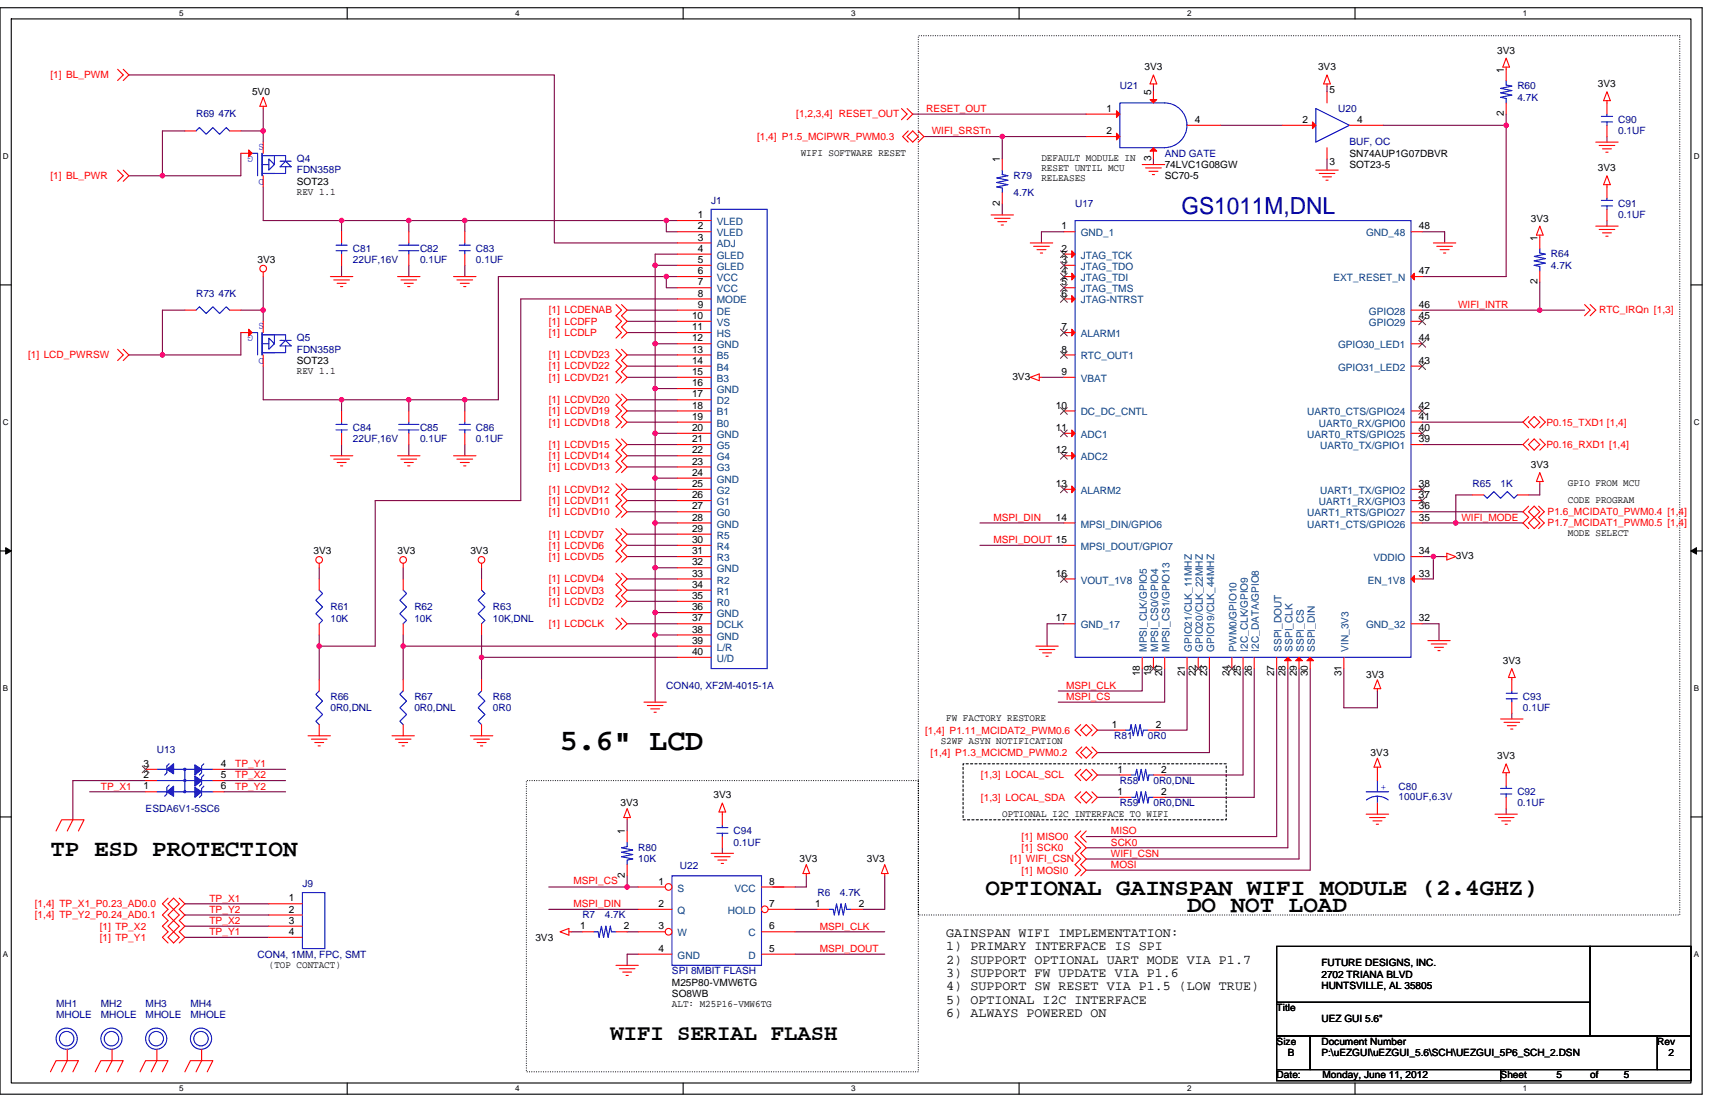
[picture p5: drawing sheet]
<svg xmlns="http://www.w3.org/2000/svg" width="432mm" height="279mm" viewBox="0 0 432 279" stroke-linecap="round" stroke-linejoin="round" font-family="sans-serif">
<defs><g id="words">
<text font-size="7.6" x="141" y="188.7">5.6&quot; LCD</text>
<text font-size="5.9" fill="#000080" x="297.5" y="53.8">GS1011M,DNL</text>
<g font-size="5.9">
<text x="12.7" y="215.5">TP ESD PROTECTION</text>
<text x="248.1" y="225.4">OPTIONAL GAINSPAN WIFI MODULE (2.4GHZ)</text>
<text x="298.9" y="229.6">DO NOT LOAD</text>
</g>
<text font-size="5.6" x="153.7" y="261.8">WIFI SERIAL FLASH</text>
<g font-size="3.4">
<text x="238.3" y="235.8">GAINSPAN WIFI IMPLEMENTATION:</text>
<text x="238.3" y="239.2">1) PRIMARY INTERFACE IS SPI</text>
<text x="238.3" y="242.5">2) SUPPORT OPTIONAL UART MODE VIA P1.7</text>
<text x="238.3" y="245.9">3) SUPPORT FW UPDATE VIA P1.6</text>
<text x="238.3" y="249.3">4) SUPPORT SW RESET VIA P1.5 (LOW TRUE)</text>
<text x="238.3" y="252.6">5) OPTIONAL I2C INTERFACE</text>
<text x="238.3" y="256">6) ALWAYS POWERED ON</text>
</g>
<g font-size="2.5">
<text x="288.2" y="17.7">3V3</text>
<text x="331.9" y="17.7">3V3</text>
<text x="377" y="13.5">3V3</text>
<text x="63.5" y="23.9">5V0</text>
<text x="289.8" y="23.9" transform="rotate(-90 289.8 23.9)">5</text>
<text x="334.7" y="23.4">5</text>
<text x="378.6" y="18.3" transform="rotate(-90 378.6 18.3)">1</text>
<text x="402.3" y="21.9">3V3</text>
<text x="278.6" y="28.1">1</text>
<text x="378.6" y="29.3" transform="rotate(-90 378.6 29.3)">2</text>
<text x="278.6" y="33.8">2</text>
<text x="300.8" y="30.9">4</text>
<text x="327.9" y="30.9">2</text>
<text x="341.7" y="30.9">4</text>
<text x="201.6" y="39.2">WIFI SOFTWARE RESET</text>
<text x="251.8" y="40.9" transform="rotate(-90 251.8 40.9)">1</text>
<text x="262.2" y="40.6">DEFAULT MODULE IN</text>
<text x="289.8" y="40.6" transform="rotate(-90 289.8 40.6)">3</text>
<text x="334.7" y="41.4">3</text>
<text x="339.7" y="39.4">SN74AUP1G07DBVR</text>
<text x="74.7" y="46.5">SOT23</text>
<text x="262.2" y="43.1">RESET UNTIL MCU</text>
<text x="262.2" y="45.6">RELEASES</text>
<text x="293.2" y="42.2">74LVC1G08GW</text>
<text x="293.2" y="45.1">SC70-5</text>
<text x="339.7" y="42.2">SOT23-5</text>
<text x="402.3" y="43.1">3V3</text>
<text x="74.7" y="49">REV 1.1</text>
<text x="251.8" y="51.9" transform="rotate(-90 251.8 51.9)">2</text>
<text x="175.7" y="54.9">1</text>
<text x="175.7" y="57.7">2</text>
<text x="267.3" y="57.7">1</text>
<text x="357.2" y="57.7">48</text>
<text x="385.4" y="55.8">3V3</text>
<text x="175.7" y="60.6">3</text>
<text x="175.7" y="63.4">4</text>
<text x="267.3" y="63.4">2</text>
<text x="387.1" y="60.6" transform="rotate(-90 387.1 60.6)">1</text>
<text x="64.9" y="66.2">3V3</text>
<text x="175.7" y="66.2">5</text>
<text x="175.7" y="69">6</text>
<text x="175.7" y="71.8">7</text>
<text x="267.3" y="66.2">3</text>
<text x="267.3" y="69">4</text>
<text x="267.3" y="71.8">5</text>
<text x="357.2" y="69">47</text>
<text x="387.1" y="71.6" transform="rotate(-90 387.1 71.6)">2</text>
<text x="175.7" y="74.7">8</text>
<text x="175.7" y="77.5">9</text>
<text x="267.3" y="74.7">6</text>
<text x="357.2" y="77.5">46</text>
<text x="174.2" y="80.3">10</text>
<text x="174.2" y="83.1">11</text>
<text x="267.3" y="83.1">7</text>
<text x="357.2" y="80.3">45</text>
<text x="174.2" y="85.9">12</text>
<text x="174.2" y="88.8">13</text>
<text x="267.3" y="88.8">8</text>
<text x="357.2" y="85.9">44</text>
<text x="74.7" y="94.1">REV 1.1</text>
<text x="74.7" y="91.6">SOT23</text>
<text x="174.2" y="91.6">14</text>
<text x="174.2" y="94.4">15</text>
<text x="254.9" y="95.5">3V3</text>
<text x="267.3" y="94.4">9</text>
<text x="357.2" y="91.6">43</text>
<text x="174.2" y="97.2">16</text>
<text x="174.2" y="100">17</text>
<text x="174.2" y="102.8">18</text>
<text x="174.2" y="105.7">19</text>
<text x="265.9" y="102.8">10</text>
<text x="357.2" y="105.7">41</text>
<text x="357.2" y="102.8">42</text>
<text x="174.2" y="108.5">20</text>
<text x="174.2" y="111.3">21</text>
<text x="265.9" y="108.5">11</text>
<text x="357.2" y="111.3">39</text>
<text x="357.2" y="108.5">40</text>
<text x="174.2" y="114.1">22</text>
<text x="174.2" y="116.9">23</text>
<text x="174.2" y="119.8">24</text>
<text x="265.9" y="114.1">12</text>
<text x="385.4" y="117.8">3V3</text>
<text x="174.2" y="122.6">25</text>
<text x="174.2" y="125.4">26</text>
<text x="265.9" y="122.6">13</text>
<text x="357.2" y="122.6">38</text>
<text x="357.2" y="125.4">37</text>
<text x="394.7" y="122.3">GPIO FROM MCU</text>
<text x="174.2" y="128.2">27</text>
<text x="174.2" y="131">28</text>
<text x="265.9" y="131">14</text>
<text x="357.2" y="131">35</text>
<text x="357.2" y="128.2">36</text>
<text x="394.7" y="126.6">CODE PROGRAM</text>
<text x="174.2" y="133.9">29</text>
<text x="174.2" y="136.7">30</text>
<text x="394.7" y="135">MODE SELECT</text>
<text x="79" y="139.5">3V3</text>
<text x="100.1" y="139.5">3V3</text>
<text x="118.4" y="139.5">3V3</text>
<text x="174.2" y="139.5">31</text>
<text x="174.2" y="142.3">32</text>
<text x="357.2" y="139.5">34</text>
<text x="366.5" y="140.7">3V3</text>
<text x="174.2" y="145.1">33</text>
<text x="174.2" y="148">34</text>
<text x="265.9" y="145.1">16</text>
<text x="357.2" y="145.1">33</text>
<text x="174.2" y="150.8">35</text>
<text x="174.2" y="153.6">36</text>
<text x="174.2" y="156.4">37</text>
<text x="174.2" y="159.2">38</text>
<text x="265.9" y="156.4">17</text>
<text x="357.2" y="156.4">32</text>
<text x="174.2" y="162.1">39</text>
<text x="174.2" y="164.9">40</text>
<text x="378.4" y="167.2">3V3</text>
<text x="287" y="170.3" transform="rotate(-90 287 170.3)">18</text>
<text x="289.8" y="170.3" transform="rotate(-90 289.8 170.3)">19</text>
<text x="292.7" y="170.3" transform="rotate(-90 292.7 170.3)">20</text>
<text x="298.3" y="170.3" transform="rotate(-90 298.3 170.3)">21</text>
<text x="301.1" y="170.3" transform="rotate(-90 301.1 170.3)">22</text>
<text x="303.9" y="170.3" transform="rotate(-90 303.9 170.3)">23</text>
<text x="309.6" y="170.3" transform="rotate(-90 309.6 170.3)">24</text>
<text x="312.4" y="170.3" transform="rotate(-90 312.4 170.3)">25</text>
<text x="315.2" y="170.3" transform="rotate(-90 315.2 170.3)">26</text>
<text x="320.8" y="170.3" transform="rotate(-90 320.8 170.3)">27</text>
<text x="323.7" y="170.3" transform="rotate(-90 323.7 170.3)">28</text>
<text x="326.5" y="170.3" transform="rotate(-90 326.5 170.3)">29</text>
<text x="329.3" y="170.3" transform="rotate(-90 329.3 170.3)">30</text>
<text x="337.8" y="170.3" transform="rotate(-90 337.8 170.3)">31</text>
<text x="344" y="170.5">3V3</text>
<text x="238.3" y="181.5">FW FACTORY RESTORE</text>
<text x="280" y="183.2">1</text>
<text x="291" y="183.2">2</text>
<text x="236.9" y="187.2">S2WF ASYN NOTIFICATION</text>
<text x="345.1" y="190.3">3V3</text>
<text x="377" y="191.1">3V3</text>
<text x="36.1" y="195.9">2</text>
<text x="36.1" y="193.1">3</text>
<text x="55.6" y="193.1">4</text>
<text x="55.6" y="195.9">5</text>
<text x="281.4" y="194.5">1</text>
<text x="292.4" y="194.5">2</text>
<text x="36.1" y="198.7">1</text>
<text x="55.6" y="198.7">6</text>
<text x="156.2" y="202.9">3V3</text>
<text x="179.6" y="201">3V3</text>
<text x="281.4" y="200.1">1</text>
<text x="292.4" y="200.1">2</text>
<text x="252.3" y="205.5">OPTIONAL I2C INTERFACE TO WIFI</text>
<text x="157.3" y="210" transform="rotate(-90 157.3 210)">1</text>
<text x="157.3" y="221" transform="rotate(-90 157.3 221)">2</text>
<text x="201.3" y="217">3V3</text>
<text x="218.2" y="217">3V3</text>
<text x="72.7" y="226.9">1</text>
<text x="165.8" y="222.7">1</text>
<text x="193.7" y="222.7">8</text>
<text x="72.7" y="229.7">2</text>
<text x="72.7" y="232.5">3</text>
<text x="146" y="234">1</text>
<text x="157.1" y="234">2</text>
<text x="165.8" y="234">3</text>
<text x="165.8" y="228.3">2</text>
<text x="193.7" y="234">6</text>
<text x="193.7" y="228.3">7</text>
<text x="205.3" y="228.3">1</text>
<text x="216.3" y="228.3">2</text>
<text x="72.7" y="235.4">4</text>
<text x="134.8" y="236.8">3V3</text>
<text x="165.8" y="239.6">4</text>
<text x="193.7" y="239.6">5</text>
<text x="67.7" y="243.6">(TOP CONTACT)</text>
<text x="332.7" y="243.3">FUTURE DESIGNS, INC.</text>
<text x="169.2" y="250.9">SO8WB</text>
<text x="169.2" y="248.1">M25P80-VMW6TG</text>
<text x="332.7" y="246.1">2702 TRIANA BLVD</text>
<text x="332.7" y="248.9">HUNTSVILLE, AL 35805</text>
<text x="169.2" y="253.4">ALT: M25P16-VMW6TG</text>
<text x="321.4" y="254.6">Title</text>
<text x="332.7" y="257.4">UEZ GUI 5.6&quot;</text>
<text x="321.4" y="263">Size</text>
<text x="332.7" y="263">Document Number</text>
<text x="417.3" y="263">Rev</text>
<text x="324.3" y="265.8">B</text>
<text x="332.7" y="265.8">P:\uEZGUI\uEZGUI_5.6\SCH\UEZGUI_5P6_SCH_2.DSN</text>
<text x="420.1" y="265.8">2</text>
<text x="321.4" y="271.5">Date:</text>
<text x="333" y="271.5">Monday, June 11, 2012</text>
<text x="377.8" y="271.5">Sheet</text>
<text x="391.9" y="271.5">5</text>
<text x="400.4" y="271.5">of</text>
<text x="408.8" y="271.5">5</text>
</g>
<g font-size="2.5" fill="#f00">
<text x="12.7" y="19.7">[1] BL_PWM</text>
<text x="200.5" y="29.6">[1,2,3,4] RESET_OUT</text>
<text x="233.2" y="28.2">RESET_OUT</text>
<text x="190.6" y="35.2">[1,4] P1.5_MCIPWR_PWM0.3</text>
<text x="234.6" y="33.8">WIFI_SRSTn</text>
<text x="12.7" y="45.1">[1] BL_PWR</text>
<text x="367.1" y="77.5">WIFI_INTR</text>
<text x="138.2" y="81.7">[1] LCDFP</text>
<text x="138.2" y="78.9">[1] LCDENAB</text>
<text x="402.6" y="78.9">RTC_IRQn [1,3]</text>
<text x="138.2" y="84.5">[1] LCDLP</text>
<text x="7.1" y="90.2">[1] LCD_PWRSW</text>
<text x="138.2" y="95.8">[1] LCDVD21</text>
<text x="138.2" y="93">[1] LCDVD22</text>
<text x="138.2" y="90.2">[1] LCDVD23</text>
<text x="138.2" y="101.5">[1] LCDVD20</text>
<text x="138.2" y="107.1">[1] LCDVD18</text>
<text x="138.2" y="104.3">[1] LCDVD19</text>
<text x="389.4" y="107.1">P0.15_TXD1 [1,4]</text>
<text x="138.2" y="112.7">[1] LCDVD15</text>
<text x="389.4" y="112.7">P0.16_RXD1 [1,4]</text>
<text x="138.2" y="115.5">[1] LCDVD14</text>
<text x="138.2" y="118.4">[1] LCDVD13</text>
<text x="138.2" y="124">[1] LCDVD12</text>
<text x="138.2" y="129.6">[1] LCDVD10</text>
<text x="138.2" y="126.8">[1] LCDVD11</text>
<text x="250.1" y="131.1">MSPI_DIN</text>
<text x="368" y="131.1">WIFI_MODE</text>
<text x="389.7" y="129.6">P1.6_MCIDAT0_PWM0.4 [1,4]</text>
<text x="138.2" y="135.3">[1] LCDVD7</text>
<text x="250.1" y="136.7">MSPI_DOUT 15</text>
<text x="389.7" y="132.5">P1.7_MCIDAT1_PWM0.5 [1,4]</text>
<text x="138.2" y="138.1">[1] LCDVD6</text>
<text x="138.2" y="140.9">[1] LCDVD5</text>
<text x="138.2" y="146.6">[1] LCDVD4</text>
<text x="138.2" y="149.4">[1] LCDVD3</text>
<text x="138.2" y="152.2">[1] LCDVD2</text>
<text x="138.2" y="157.8">[1] LCDCLK</text>
<text x="268.4" y="173.4">MSPI_CLK</text>
<text x="268.4" y="176.2">MSPI_CS</text>
<text x="232.9" y="184.6">[1,4] P1.11_MCIDAT2_PWM0.6</text>
<text x="234.3" y="190.3">[1,4] P1.3_MCICMD_PWM0.2</text>
<text x="59.2" y="193.1">TP_Y1</text>
<text x="59.2" y="195.9">TP_X2</text>
<text x="247" y="195.9">[1,3] LOCAL_SCL</text>
<text x="25.4" y="198.7">TP_X1</text>
<text x="59.2" y="198.7">TP_Y2</text>
<text x="247" y="201.5">[1,3] LOCAL_SDA</text>
<text x="257.2" y="214.2">[1] SCK0</text>
<text x="257.2" y="211.4">[1] MISO0</text>
<text x="279.7" y="215.6">WIFI_CSN</text>
<text x="279.7" y="212.8">SCK0</text>
<text x="279.7" y="210">MISO</text>
<text x="254.3" y="217">[1] WIFI_CSN</text>
<text x="257.2" y="219.9">[1] MOSI0</text>
<text x="279.7" y="218.5">MOSI</text>
<text x="52.7" y="226.9">TP_X1</text>
<text x="144.4" y="222.4">MSPI_CS</text>
<text x="8.8" y="228.3">[1,4] TP_X1_P0.23_AD0.0</text>
<text x="8.8" y="231.1">[1,4] TP_Y2_P0.24_AD0.1</text>
<text x="25.1" y="234">[1] TP_X2</text>
<text x="52.7" y="229.7">TP_Y2</text>
<text x="52.7" y="232.6">TP_X2</text>
<text x="144.4" y="228.3">MSPI_DIN</text>
<text x="206.4" y="234">MSPI_CLK</text>
<text x="25.1" y="236.8">[1] TP_Y1</text>
<text x="52.7" y="235.4">TP_Y1</text>
<text x="206.4" y="239.6">MSPI_DOUT</text>
</g>
<g font-size="2.5" fill="#000080">
<text x="282" y="22.5">U21</text>
<text x="382" y="22.5">R60</text>
<text x="49.4" y="29.6">R69 47K</text>
<text x="336.9" y="28.2">U20</text>
<text x="382" y="25.3">4.7K</text>
<text x="407.4" y="31">C90</text>
<text x="407.4" y="33.8">0.1UF</text>
<text x="74.7" y="40.8">Q4</text>
<text x="293.2" y="39.4">AND GATE</text>
<text x="339.7" y="36.6">BUF, OC</text>
<text x="74.7" y="43.7">FDN358P</text>
<text x="255.2" y="45.1">R79</text>
<text x="179" y="51.3">J1</text>
<text x="255.2" y="49.3">4.7K</text>
<text x="270.7" y="52.1">U17</text>
<text x="407.4" y="52.1">C91</text>
<text x="407.4" y="54.9">0.1UF</text>
<text x="88.8" y="63.4">C81</text>
<text x="105.7" y="63.4">C82</text>
<text x="119.8" y="63.4">C83</text>
<text x="390.5" y="64.8">R64</text>
<text x="88.8" y="66.2">22UF,16V</text>
<text x="105.7" y="66.2">0.1UF</text>
<text x="119.8" y="66.2">0.1UF</text>
<text x="390.5" y="67.6">4.7K</text>
<text x="49.4" y="74.7">R73 47K</text>
<text x="74.7" y="86">Q5</text>
<text x="74.7" y="88.8">FDN358P</text>
<text x="88.8" y="108.5">C84</text>
<text x="88.8" y="111.3">22UF,16V</text>
<text x="105.7" y="108.5">C85</text>
<text x="105.7" y="111.3">0.1UF</text>
<text x="119.8" y="108.5">C86</text>
<text x="119.8" y="111.3">0.1UF</text>
<text x="370.8" y="122.6">R65</text>
<text x="377.8" y="122.6">1K</text>
<text x="83.2" y="153.6">R61</text>
<text x="104.3" y="153.6">R62</text>
<text x="124.1" y="153.6">R63</text>
<text x="83.2" y="156.4">10K</text>
<text x="104.3" y="156.4">10K</text>
<text x="124.1" y="156.4">10K,DNL</text>
<text x="167.8" y="173.4">CON40, XF2M-4015-1A</text>
<text x="83.2" y="176.2">R66</text>
<text x="83.2" y="179">0R0,DNL</text>
<text x="104.3" y="176.2">R67</text>
<text x="104.3" y="179">0R0,DNL</text>
<text x="124.1" y="176.2">R68</text>
<text x="124.1" y="179">0R0</text>
<text x="383.5" y="176.2">C93</text>
<text x="383.5" y="179">0.1UF</text>
<text x="39.5" y="189.4">U13</text>
<text x="280.5" y="186">R81</text>
<text x="289" y="186">0R0</text>
<text x="282" y="197.3">R58</text>
<text x="290.4" y="197.3">0R0,DNL</text>
<text x="282" y="202.9">R59</text>
<text x="290.4" y="202.9">0R0,DNL</text>
<text x="352.1" y="198.7">C80</text>
<text x="352.1" y="201.3">100UF,6.3V</text>
<text x="382" y="200.1">C92</text>
<text x="382" y="202.9">0.1UF</text>
<text x="36.7" y="204.4">ESDA6V1-5SC6</text>
<text x="184.7" y="210">C94</text>
<text x="160.7" y="214.2">R80</text>
<text x="184.7" y="212.8">0.1UF</text>
<text x="160.7" y="217">10K</text>
<text x="171.2" y="218.7">U22</text>
<text x="76.1" y="223.2">J9</text>
<text x="205.8" y="225.5">R6</text>
<text x="211.5" y="225.5">4.7K</text>
<text x="146.6" y="231.1">R7</text>
<text x="152.3" y="231.1">4.7K</text>
<text x="64.9" y="241">CON4, 1MM, FPC, SMT</text>
<text x="169.2" y="245.2">SPI 8MBIT FLASH</text>
<text x="14.1" y="253.4">MH1</text>
<text x="14.1" y="256.2">MHOLE</text>
<text x="25.4" y="253.4">MH2</text>
<text x="25.4" y="256.2">MHOLE</text>
<text x="36.7" y="253.4">MH3</text>
<text x="36.7" y="256.2">MHOLE</text>
<text x="47.9" y="253.4">MH4</text>
<text x="47.9" y="256.2">MHOLE</text>
</g>
<g font-size="2.5" fill="#00f">
<text x="63.7" y="39.3" transform="rotate(180 63.7 39.3)">G</text>
<text x="66.5" y="36.2" transform="rotate(180 66.5 36.2)">S</text>
<text x="66.5" y="45" transform="rotate(180 66.5 45)">D</text>
<text x="66.5" y="81.3" transform="rotate(180 66.5 81.3)">S</text>
<text x="63.7" y="84.4" transform="rotate(180 63.7 84.4)">G</text>
<text x="66.5" y="90.1" transform="rotate(180 66.5 90.1)">D</text>
<text x="347.6" y="198.8">+</text>
</g>
<g font-size="2.5" fill="#004080">
<text x="180.5" y="56.7">VLED</text>
<text x="180.5" y="59.5">VLED</text>
<text x="272.1" y="59.5">GND_1</text>
<text x="343.9" y="59.5">GND_48</text>
<text x="180.5" y="62.3">ADJ</text>
<text x="180.5" y="65.1">GLED</text>
<text x="272.1" y="65.1">JTAG_TCK</text>
<text x="180.5" y="67.9">GLED</text>
<text x="180.5" y="70.8">VCC</text>
<text x="272.1" y="67.9">JTAG_TDO</text>
<text x="272.1" y="70.8">JTAG_TDI</text>
<text x="335.7" y="70.8">EXT_RESET_N</text>
<text x="180.5" y="73.6">VCC</text>
<text x="180.5" y="76.4">MODE</text>
<text x="272.1" y="73.6">JTAG_TMS</text>
<text x="272.1" y="76.4">JTAG-NTRST</text>
<text x="180.5" y="79.2">DE</text>
<text x="180.5" y="82">VS</text>
<text x="344.7" y="82">GPIO29</text>
<text x="344.7" y="79.2">GPIO28</text>
<text x="180.5" y="84.9">HS</text>
<text x="180.5" y="87.7">GND</text>
<text x="272.1" y="84.9">ALARM1</text>
<text x="336.9" y="87.7">GPIO30_LED1</text>
<text x="180.5" y="90.5">B5</text>
<text x="180.5" y="93.3">B4</text>
<text x="272.1" y="90.5">RTC_OUT1</text>
<text x="336.9" y="93.3">GPIO31_LED2</text>
<text x="180.5" y="96.1">B3</text>
<text x="180.5" y="99">GND</text>
<text x="180.5" y="101.8">D2</text>
<text x="272.1" y="96.1">VBAT</text>
<text x="180.5" y="104.6">B1</text>
<text x="180.5" y="107.4">B0</text>
<text x="272.1" y="104.6">DC_DC_CNTL</text>
<text x="329.1" y="104.6">UART0_CTS/GPIO24</text>
<text x="332.1" y="107.4">UART0_RX/GPIO0</text>
<text x="180.5" y="110.2">GND</text>
<text x="180.5" y="113.1">G5</text>
<text x="272.1" y="110.2">ADC1</text>
<text x="329.1" y="110.2">UART0_RTS/GPIO25</text>
<text x="332.4" y="113.1">UART0_TX/GPIO1</text>
<text x="180.5" y="115.9">G4</text>
<text x="180.5" y="118.7">G3</text>
<text x="272.1" y="115.9">ADC2</text>
<text x="180.5" y="121.5">GND</text>
<text x="180.5" y="124.3">G2</text>
<text x="272.1" y="124.3">ALARM2</text>
<text x="332.4" y="124.3">UART1_TX/GPIO2</text>
<text x="180.5" y="127.1">G1</text>
<text x="180.5" y="130">G0</text>
<text x="329.1" y="130">UART1_RTS/GPIO27</text>
<text x="332.1" y="127.1">UART1_RX/GPIO3</text>
<text x="180.5" y="132.8">GND</text>
<text x="180.5" y="135.6">R5</text>
<text x="272.1" y="132.8">MPSI_DIN/GPIO6</text>
<text x="329.1" y="132.8">UART1_CTS/GPIO26</text>
<text x="180.5" y="138.4">R4</text>
<text x="180.5" y="141.2">R3</text>
<text x="272.1" y="138.4">MPSI_DOUT/GPIO7</text>
<text x="345.8" y="141.2">VDDIO</text>
<text x="180.5" y="144.1">GND</text>
<text x="180.5" y="146.9">R2</text>
<text x="180.5" y="149.7">R1</text>
<text x="272.1" y="146.9">VOUT_1V8</text>
<text x="344.4" y="146.9">EN_1V8</text>
<text x="180.5" y="152.5">R0</text>
<text x="180.5" y="155.3">GND</text>
<text x="180.5" y="158.2">DCLK</text>
<text x="180.5" y="161">GND</text>
<text x="272.1" y="158.2">GND_17</text>
<text x="343.9" y="158.2">GND_32</text>
<text x="180.5" y="163.8">L/R</text>
<text x="180.5" y="166.6">U/D</text>
<text x="288.8" y="164" transform="rotate(-90 288.8 164)">MPSI_CLK/GPIO5</text>
<text x="291.6" y="164" transform="rotate(-90 291.6 164)">MPSI_CS0/GPIO4</text>
<text x="294.4" y="164" transform="rotate(-90 294.4 164)">MPSI_CS1/GPIO13</text>
<text x="300.1" y="164" transform="rotate(-90 300.1 164)">GPIO21/CLK_11MHZ</text>
<text x="302.9" y="164" transform="rotate(-90 302.9 164)">GPIO20/CLK_22MHZ</text>
<text x="305.7" y="164" transform="rotate(-90 305.7 164)">GPIO19/CLK_44MHZ</text>
<text x="311.3" y="164" transform="rotate(-90 311.3 164)">PWM0/GPIO10</text>
<text x="314.2" y="164" transform="rotate(-90 314.2 164)">I2C_CLK/GPIO9</text>
<text x="317" y="164" transform="rotate(-90 317 164)">I2C_DATA/GPIO8</text>
<text x="322.6" y="164" transform="rotate(-90 322.6 164)">SSPI_DOUT</text>
<text x="325.4" y="164" transform="rotate(-90 325.4 164)">SSPI_CLK</text>
<text x="328.3" y="164" transform="rotate(-90 328.3 164)">SSPI_CS</text>
<text x="331.1" y="164" transform="rotate(-90 331.1 164)">SSPI_DIN</text>
<text x="339.5" y="164" transform="rotate(-90 339.5 164)">VIN_3V3</text>
<text x="170.6" y="224.4">S</text>
<text x="184.9" y="224.4">VCC</text>
<text x="170.6" y="230">Q</text>
<text x="183.2" y="230">HOLD</text>
<text x="170.6" y="235.7">W</text>
<text x="188.5" y="235.7">C</text>
<text x="170.6" y="241.3">GND</text>
<text x="188.5" y="241.3">D</text>
</g>
<g font-size="2">
<text x="45.1" y="4.1">5</text>
<text x="129.7" y="4.1">4</text>
<text x="214.3" y="4.1">3</text>
<text x="298.9" y="4.1">2</text>
<text x="383.5" y="4.1">1</text>
<text x=".7" y="40">D</text>
<text x="426.5" y="40">D</text>
<text x=".7" y="107">C</text>
<text x="426.5" y="107">C</text>
<text x=".7" y="174">B</text>
<text x="426.5" y="174">B</text>
<text x=".7" y="240.9">A</text>
<text x="426.5" y="240.9">A</text>
<text x="45.1" y="274.7">5</text>
<text x="129.7" y="274.7">4</text>
<text x="214.3" y="274.7">3</text>
<text x="298.9" y="274.7">2</text>
<text x="383.5" y="274.7">1</text>
</g>
</g></defs>
<path d="M0 1.9h428.6v273.5h-428.6zM2.8 4.8h422.9v267.8h-422.9z" fill="none" stroke="#000" stroke-width=".28"/>
<g fill="#fff">
<path d="M45.1 2.2h1.1v2.3h-1.1z"/>
<path d="M45.1 272.9h1.1v2.3h-1.1z"/>
</g>
<path d="M87.4 1.9v2.9M87.4 272.6v2.8" fill="none" stroke="#000" stroke-width=".28"/>
<g fill="#fff">
<path d="M129.7 2.2h1.1v2.3h-1.1z"/>
<path d="M129.7 272.9h1.1v2.3h-1.1z"/>
</g>
<path d="M172 1.9v2.9M172 272.6v2.8" fill="none" stroke="#000" stroke-width=".28"/>
<g fill="#fff">
<path d="M214.3 2.2h1.1v2.3h-1.1z"/>
<path d="M214.3 272.9h1.1v2.3h-1.1z"/>
</g>
<path d="M256.6 1.9v2.9M256.6 272.6v2.8" fill="none" stroke="#000" stroke-width=".28"/>
<g fill="#fff">
<path d="M298.9 2.2h1.1v2.3h-1.1z"/>
<path d="M298.9 272.9h1.1v2.3h-1.1z"/>
</g>
<path d="M341.2 1.9v2.9M341.2 272.6v2.8" fill="none" stroke="#000" stroke-width=".28"/>
<g fill="#fff">
<path d="M383.5 2.2h1.1v2.3h-1.1z"/>
<path d="M383.5 272.9h1.1v2.3h-1.1z"/>
<path d="M.7 38.2h1.5v2.3h-1.5z"/>
<path d="M426.5 38.2h1.4v2.3h-1.4z"/>
<path d="M.7 105.2h1.5v2.2h-1.5z"/>
<path d="M426.5 105.2h1.4v2.2h-1.4z"/>
</g>
<path d="M0 71.7h2.8M425.7 71.7h2.9" fill="none" stroke="#000" stroke-width=".28"/>
<g fill="#fff">
<path d="M.7 172.1h1.4v2.3h-1.4z"/>
<path d="M426.5 172.1h1.3v2.3h-1.3z"/>
</g>
<path d="M0 138.7h2.8M425.7 138.7h2.9" fill="none" stroke="#000" stroke-width=".28"/>
<path d="M1.4 137.9l1.4 .8-1.4 .8zM425.7 138.7l1.4-.8v1.6z" fill="#000" stroke="#000" stroke-width=".25"/>
<g fill="#fff">
<path d="M.7 239.1h1.4v2.3h-1.4z"/>
<path d="M426.4 239.1h1.4v2.3h-1.4z"/>
</g>
<path d="M0 205.6h2.8M425.7 205.6h2.9M321.4 238.2h79v14.1h-79zM400.4 238.2h25.3v22.6h-25.3zM321.4 252.3h79v8.5h-79zM321.4 260.8h8.5v8.4h-8.5zM321.4 269.2h56.4v2.8h-56.4zM329.9 260.8h87.4v8.4h-87.4zM377.8 269.2h47.9v2.8h-47.9zM417.3 260.8h8.4v8.4h-8.4z" fill="none" stroke="#000" stroke-width=".28"/>
<path d="M242.5 192.3h66.2v14.1h-66.2z" fill="none" stroke="#000" stroke-width=".28" stroke-dasharray=".6 .6"/>
<path d="M231.2 9h191.7v221.3h-191.7zM132.5 196.5h98.7v73.3h-98.7z" fill="none" stroke="#000" stroke-width=".28" stroke-dasharray="0 .6"/>
<g fill="none" stroke="#800040" stroke-width=".28">
<path d="M32.4 18.9h107.2v42.3h31M46.5 33h-5.6v11.2M60.6 38.6v5.6h-19.7M60.6 33h5.7M66.3 33v2.8M66.3 27.3v5.7M229.8 28.7h43.7M232.6 34.4h19.7M252.3 34.4v5.6M252.3 34.4h21.2M290.4 21.7v1.4M307.3 31.5h15.5"/>
<path d="M334.1 21.7v1.4M348.2 31.5h31M379.2 31.5v38.1h-21.1M379.2 28.7v2.8M404.6 34.4v1.4M32.4 44.2h8.5M66.3 47.1v8.4h19.7M86 55.5h16.9M86 55.5v2.8M102.9 55.5h14.1M102.9 55.5v2.8M117 55.5h50.8"/>
<path d="M117 55.5v2.8M167.8 55.5h2.8M167.8 55.5v2.8h2.8M252.3 51.3v2.8M267.9 58.3h-5.7v2.9M290.4 40v1.4M334.1 40v2.8M358.1 58.3h5.6v2.9M404.6 55.5v1.4M46.5 78.1h-5.6v11.2M60.6 78.1h5.7M66.3 69.6v8.5"/>
<path d="M66.3 78.1v2.8M86 66.8v2.8M102.9 66.8v2.8M117 66.8v2.8M157.9 78.1h12.7M165 66.8h5.6M165 66.8v19.7M167.8 69.6h2.8M167.8 69.6h-42.3v31h-8.5M167.8 69.6v2.8h2.8M170.6 64h-5.6v2.8M170.6 75.2h-39.5v50.8h-36.6v36.6h-14.1"/>
<path d="M358.1 78.1h29.6M387.7 71v7.1M387.7 78.1h11.3M32.4 89.3h8.5M60.6 83.7v5.6h-19.7M66.3 92.2v8.4h19.7M157.9 80.9h12.7M157.9 92.2h12.7M157.9 89.3h12.7M157.9 83.7h12.7M157.9 95h12.7M165 86.5h5.6"/>
<path d="M165 97.8h5.6M165 86.5v11.3M165 97.8v11.3M262.2 95h5.7M86 100.6h16.9M86 111.9v2.8M86 100.6v2.8M102.9 100.6h14.1M102.9 111.9v2.8M102.9 100.6v2.8M117 111.9v2.8M117 100.6v2.8"/>
<path d="M157.9 103.4h12.7M157.9 100.6h12.7M157.9 114.7h12.7M157.9 106.3h12.7M157.9 111.9h12.7M157.9 117.5h12.7M165 109.1h5.6M165 109.1v11.3M358.1 111.9h25.4M358.1 106.3h25.4M157.9 128.8h12.7M157.9 126h12.7"/>
<path d="M157.9 134.5h12.7M157.9 137.3h12.7M157.9 123.2h12.7M165 120.4h5.6M165 131.6h5.6M165 120.4v11.2M165 131.6v11.3M246.7 131.6h21.2M246.7 137.3h21.2M358.1 128.8h25.4M358.1 131.6h8.4M366.5 131.6h17"/>
<path d="M370.8 124.6h-4.3v7M387.7 121.8v2.8h-2.8M80.4 142.9v2.8M80.4 159.8v2.8M101.5 159.8v2.8M101.5 142.9v2.8M121.2 142.9v2.8M121.2 159.8v5.7M157.9 145.7h12.7M157.9 148.5h12.7M157.9 157h12.7M157.9 140.1h12.7"/>
<path d="M157.9 151.4h12.7M165 142.9h5.6M165 154.2h5.6M165 159.8h5.6M165 142.9v11.3M165 154.2v5.6M165 159.8v16.9M267.9 157h-4.3v5.6M358.1 140.1h2.8M358.1 157h4.2v4.2M360.9 140.1v5.6h-2.8M360.9 140.1h2.8"/>
<path d="M80.4 162.6v8.5M101.5 162.6v8.5M101.5 162.6h69.1M121.2 165.5v5.6M121.2 165.5h49.4M287.6 168.3v5.6h-21.2M293.2 168.3v8.4h-26.8M298.9 168.3v15.5h-7.1M304.5 168.3v21.1h-28.2M313 168.3v26.8h-19.8M315.8 168.3v32.4h-22.6M321.4 168.3v42.3h-47.9"/>
<path d="M324.3 168.3v45.1h-50.8M327.1 168.3v47.9h-53.6M329.9 168.3v50.7h-56.4M338.3 168.3v9.9h8.5v-4.3M380.6 179.6v1.4M22.6 199.3h14.1M36.7 196.5h-18.3v9.9M56.4 199.3h15.5M56.4 193.7h15.5M56.4 196.5h15.5M276.3 183.8h4.2M276.3 195.1h5.7"/>
<path d="M157.9 206.4v2.8M181.9 213.4v1.4M276.3 200.7h5.7M379.2 203.5v1.4M46.5 227.5h21.2M46.5 235.9h21.2M46.5 230.3h21.2M46.5 233.1h21.2M138.2 223.3h19.7M138.2 228.9h22.5M143.8 234.5h2.8M157.9 234.5h2.8"/>
<path d="M157.9 223.3h2.8M157.9 220.5v2.8M194.6 223.3h2.8M200.2 228.9h5.6M200.2 234.5h22.6M203 220.5v2.8h-2.8M222.8 220.5v8.4h-5.7M160.7 240.2h-2.8v2.8M200.2 240.2h22.6"/>
</g>
<g fill="#f0f" stroke="#f0f" stroke-width=".28">
<circle cx="66.3" cy="78.1" r=".56"/>
<circle cx="86" cy="100.6" r=".55"/>
<circle cx="117" cy="55.5" r=".55"/>
<circle cx="102.9" cy="55.5" r=".55"/>
<circle cx="86" cy="55.5" r=".55"/>
<circle cx="164.9" cy="86.5" r=".56"/>
<circle cx="164.9" cy="66.8" r=".56"/>
<circle cx="164.9" cy="109.1" r=".56"/>
<circle cx="164.9" cy="97.8" r=".56"/>
<circle cx="164.9" cy="120.4" r=".56"/>
<circle cx="164.9" cy="142.9" r=".56"/>
<circle cx="164.9" cy="131.6" r=".57"/>
<circle cx="164.9" cy="154.2" r=".56"/>
<circle cx="164.9" cy="159.8" r=".57"/>
<circle cx="121.2" cy="165.5" r=".55"/>
<circle cx="167.8" cy="69.6" r=".55"/>
<circle cx="117" cy="100.6" r=".55"/>
<circle cx="102.9" cy="100.6" r=".55"/>
<circle cx="66.3" cy="32.9" r=".57"/>
<circle cx="40.9" cy="44.2" r=".55"/>
<circle cx="167.8" cy="55.5" r=".55"/>
<circle cx="101.5" cy="162.6" r=".56"/>
<circle cx="80.4" cy="162.6" r=".56"/>
<circle cx="40.9" cy="89.3" r=".56"/>
<circle cx="366.5" cy="131.6" r=".56"/>
<circle cx="360.9" cy="140.1" r=".55"/>
<circle cx="379.2" cy="31.5" r=".55"/>
<circle cx="387.7" cy="78.1" r=".55"/>
<circle cx="252.3" cy="34.4" r=".55"/>
<circle cx="157.9" cy="223.3" r=".57"/>
</g>
<g fill="none" stroke="#f00" stroke-width=".28">
<path d="M29.6 17.4l1.4 1.5-1.4 1.4M31 17.4l1.4 1.5-1.4 1.4M290.4 18.9l.9 2.2h-1.7zM334.1 18.9l.9 2.2h-1.7zM379.2 14.6l.9 2.3h-1.7zM379.2 16.9v.5M66.3 26.8v.5M66.3 24.5l.8 2.3h-1.7zM227 27.3l1.4 1.4-1.4 1.4M228.4 27.3l1.4 1.4-1.4 1.4M228.7 33l-1.4 1.4 1.4 1.4M229.8 33l1.4 1.4-1.4 1.4-1.4-1.4z"/>
<path d="M231.2 33l1.4 1.4-1.4 1.4M290.4 21.1v.6M334.1 21.1v.6M401.8 35.8h5.6M402.6 36.6h4M403.5 37.5h2.2M404.3 38.3h.6M404.6 31.5v2.9M404.6 23.1l.8 2.2h-1.6zM404.6 25.3v3.4M29.6 42.8l1.4 1.4-1.4 1.4M31 42.8l1.4 1.4-1.4 1.4"/>
<path d="M249.5 54.1h5.7M250.4 54.9h3.9M251.2 55.8h2.3M252.1 56.6h.5M287.6 41.4h5.6M288.4 42.3h4M289.3 43.1h2.2M290.1 43.9h.6M331.3 42.8h5.6M332.1 43.7h4M333 44.5h2.2M333.8 45.4h.6"/>
<path d="M387.7 56.9l.8 2.3h-1.7zM387.7 59.2v.5M401.8 56.9h5.6M402.6 57.8h4M403.5 58.6h2.2M404.3 59.5h.6M404.6 44.2l.8 2.3h-1.6zM404.6 46.5v.6M66.3 68.5v1.1M83.2 69.6h5.6M84 70.5h4M84.9 71.3h2.2"/>
<path d="M85.7 72.1h.6M100.1 69.6h5.6M100.9 70.5h4M101.8 71.3h2.3M102.6 72.1h.6M114.2 69.6h5.6M115 70.5h4M115.9 71.3h2.3M116.7 72.1h.6M155.1 76.7l1.4 1.4-1.4 1.4 1.4 1.4-1.4 1.4 1.4 1.4-1.4 1.4M156.5 76.7l1.4 1.4-1.4 1.4 1.4 1.4-1.4 1.4 1.4 1.4-1.4 1.4M259.4 61.2h5.6"/>
<path d="M260.2 62h4M261.1 62.8h2.3M261.9 63.7h.6M360.9 61.2h5.6M361.7 62h4M362.6 62.8h2.2M363.4 63.7h.6M399 76.7l1.4 1.4-1.4 1.4M400.4 76.7l1.4 1.4-1.4 1.4M29.6 87.9l1.4 1.4-1.4 1.5M31 87.9l1.4 1.4-1.4 1.5M155.1 99.2l1.4 1.4-1.4 1.4 1.4 1.4-1.4 1.5 1.4 1.4-1.4 1.4"/>
<path d="M155.1 87.9l1.4 1.4-1.4 1.5 1.4 1.4-1.4 1.4 1.4 1.4-1.4 1.4M156.5 99.2l1.4 1.4-1.4 1.4 1.4 1.4-1.4 1.5 1.4 1.4-1.4 1.4M156.5 87.9l1.4 1.4-1.4 1.5 1.4 1.4-1.4 1.4 1.4 1.4-1.4 1.4M259.4 95l2.3-.9v1.7zM261.7 95h.5M83.2 114.7h5.6M84 115.6h4M84.9 116.4h2.2M85.7 117.3h.6M100.1 114.7h5.6M100.9 115.6h4M101.8 116.4h2.3"/>
<path d="M102.6 117.3h.6M114.2 114.7h5.6M115 115.6h4M115.9 116.4h2.3M116.7 117.3h.6M155.1 110.5l1.4 1.4-1.4 1.4 1.4 1.4-1.4 1.4 1.4 1.4-1.4 1.5M156.5 110.5l1.4 1.4-1.4 1.4 1.4 1.4-1.4 1.4 1.4 1.4-1.4 1.5M384.9 110.5l-1.4 1.4 1.4 1.4M384.9 104.9l-1.4 1.4 1.4 1.4M386.3 110.5l1.4 1.4-1.4 1.4-1.4-1.4zM386.3 104.9l1.4 1.4-1.4 1.4-1.4-1.4zM387.7 110.5l1.4 1.4-1.4 1.4"/>
<path d="M387.7 104.9l1.4 1.4-1.4 1.4M387.7 119l.8 2.2h-1.7zM155.1 133.1l1.4 1.4-1.4 1.4 1.4 1.4-1.4 1.4 1.4 1.4-1.4 1.4M155.1 121.8l1.4 1.4-1.4 1.4 1.4 1.4-1.4 1.4 1.4 1.4-1.4 1.4M156.5 133.1l1.4 1.4-1.4 1.4 1.4 1.4-1.4 1.4 1.4 1.4-1.4 1.4M156.5 121.8l1.4 1.4-1.4 1.4 1.4 1.4-1.4 1.4 1.4 1.4-1.4 1.4M364.3 139.3l2.2 .8-2.2 .8zM384.9 127.4l-1.4 1.4 1.4 1.4-1.4 1.4 1.4 1.5M386.3 130.2l1.4 1.4-1.4 1.5-1.4-1.5zM386.3 127.4l1.4 1.4-1.4 1.4-1.4-1.4zM387.4 127.4l1.4 1.4-1.4 1.4 1.4 1.4-1.4 1.5M387.7 121.2v.6"/>
<path d="M80.4 141.8v1.1M101.5 141.8v1.1M121.2 141.8v1.1M155.1 144.3l1.4 1.4-1.4 1.5 1.4 1.3-1.4 1.5 1.4 1.4-1.4 1.4M155.1 155.6l1.4 1.4-1.4 1.4M156.5 144.3l1.4 1.4-1.4 1.5 1.4 1.3-1.4 1.5 1.4 1.4-1.4 1.4M156.5 155.6l1.4 1.4-1.4 1.4M363.7 140.1h.6M162.1 176.7h5.7M163 177.6h3.9M163.8 178.4h2.3M164.7 179.3h.5"/>
<path d="M260.8 162.6h5.6M261.7 163.5h3.9M262.5 164.3h2.3M263.4 165.2h.5M346.8 171.1l.8 2.3h-1.7zM346.8 173.4v.5M359.5 161.2h5.6M360.3 162.1h4M361.2 162.9h2.2M362 163.8h.6M380.6 168.3l.9 2.2h-1.7zM380.6 170.5v.6"/>
<path d="M77.6 185.2h5.6M78.4 186.1h3.9M79.2 186.9h2.3M80.1 187.7h.5M98.7 185.2h5.6M99.5 186.1h4M100.4 186.9h2.2M101.2 187.7h.6M118.4 185.2h5.7M119.3 186.1h3.9M120.1 186.9h2.3M121 187.7h.5"/>
<path d="M272.1 199.3l-1.4 1.4 1.4 1.4M272.1 193.7l-1.4 1.4 1.4 1.4M272.1 182.4l-1.4 1.4 1.4 1.4M272.4 188l-1.4 1.4 1.4 1.4M273.5 188l1.4 1.4-1.4 1.4-1.4-1.4zM273.5 193.7l1.4 1.4-1.4 1.4-1.4-1.4zM273.5 182.4l1.4 1.4-1.4 1.4-1.4-1.4zM274.9 199.3l1.4 1.4-1.4 1.4M274.9 193.7l1.4 1.4-1.4 1.4M274.9 188l1.4 1.4-1.4 1.4M274.9 182.4l1.4 1.4-1.4 1.4M346.8 193.1v.6"/>
<path d="M346.8 190.8l.8 2.3h-1.7zM377.8 181h5.7M378.7 181.8h3.9M379.2 192.3l.9 2.2h-1.7zM379.2 194.5v.6M379.5 182.7h2.3M380.3 183.5h.6M14.1 209.2l1.4-2.8h5.7l-1.5 2.8M18.4 206.4l-1.5 2.8M157.9 203.5l.9 2.3h-1.7zM157.9 205.8v.6M179 214.8h5.7"/>
<path d="M179.9 215.6h3.9M180.7 216.5h2.3M181.6 217.3h.6M181.9 202.1l.8 2.3h-1.7zM181.9 204.4v.5M203 219.9v.6M203 217.6l.9 2.3h-1.7zM222.8 219.9v.6M222.8 217.6l.8 2.3h-1.7zM270.7 212l1.4 1.4-1.4 1.4 1.4 1.4-1.4 1.4 1.4 1.4-1.4 1.5M272.1 200.7l1.4-1.4 1.4 1.4-1.4 1.4zM272.1 209.2l-1.4 1.4 2.8 2.8-1.4 1.4 1.4 1.4-1.4 1.4 1.4 1.4-1.4 1.5"/>
<path d="M273.5 209.2l-1.4 1.4 1.4 1.4M344 204.9h5.6M344.8 205.8h4M345.7 206.6h2.2M346.5 207.5h.6M376.4 204.9h5.6M377.3 205.8h3.9M378.1 206.6h2.2M378.9 207.5h.6M42.3 235.9l1.4-1.4 1.4 1.4-1.4 1.5zM42.3 226.1l-1.4 1.4 1.4 1.4-1.4 1.4 1.4 1.4-1.4 1.4 1.4 1.4-1.4 1.4 1.4 1.5M43.7 231.7l-1.4 1.4 1.4 1.4"/>
<path d="M43.7 226.1l1.4 1.4-1.4 1.4-1.4-1.4zM43.7 228.9l-1.4 1.4 1.4 1.4M43.7 231.7l1.4 1.4-1.4 1.4M43.7 228.9l1.4 1.4-1.4 1.4M45.1 226.1l1.4 1.4-1.4 1.4 1.4 1.4-1.4 1.4 1.4 1.4-1.4 1.4 1.4 1.4-1.4 1.5M141 234.5l2.2-.8v1.7zM143.2 234.5h.6M146.6 234.5h2.8M155.1 234.5h2.8M191.7 223.3h8.5M155.1 243h5.6M155.9 243.8h4"/>
<path d="M156.8 244.7h2.2M157.6 245.5h.6M12.7 269.8l1.4-2.8h5.6l-1.3 2.8M16.9 267l-1.4 2.8M24 269.8l1.4-2.8h5.6l-1.4 2.8M28.2 267l-1.4 2.8M35.3 269.8l1.4-2.8h5.6l-1.4 2.8M39.5 267l-1.4 2.8M46.5 269.8l1.4-2.8h5.7l-1.4 2.8M50.8 267l-1.4 2.8"/>
<circle cx="66.3" cy="67.6" r=".84"/>
<circle cx="80.4" cy="140.9" r=".84"/>
<circle cx="101.5" cy="140.9" r=".84"/>
<circle cx="121.2" cy="140.9" r=".84"/>
</g>
<path d="M403.2 29.3h2.8M403.2 30.7h2.8M404.6 28.7v.6M404.6 30.7v.8M155.1 234.5h-1.1l-.3-1.4-.6 2.8-.6-2.8-.5 2.8-.6-2.8-.5 2.8-.3-1.4h-1.2M169.2 220.5h22.5v22.5h-22.5z" fill="none" stroke="#00f" stroke-width=".28"/>
<circle cx="168.3" cy="223.3" r=".84" fill="#fff" stroke="#f00" stroke-width=".28"/>
<path d="M160.7 223.3h6.8M160.7 240.2h8.5" fill="none" stroke="#f00" stroke-width=".28"/>
<circle cx="168.3" cy="234.5" r=".84" fill="#fff" stroke="#f00" stroke-width=".28"/>
<path d="M160.7 228.9h8.5M160.7 234.5h6.8" fill="none" stroke="#f00" stroke-width=".28"/>
<circle cx="192.6" cy="228.9" r=".84" fill="#fff" stroke="#f00" stroke-width=".28"/>
<g fill="none" stroke="#f00" stroke-width=".28">
<path d="M379.2 17.4v2.9M46.5 33h2.9M57.8 33h2.8M60.6 38.6h2.9M66.3 35.8v2.8M273.5 28.7h8.5M273.5 34.4h8.5M290.4 37.2v2.8M290.4 23.1v2.8M298.9 31.5h8.4M322.8 31.5h8.5M334.1 37.2v2.8"/>
<path d="M334.1 23.1v2.8M339.7 31.5h8.5M379.2 25.9v2.8M66.3 44.2v2.9M86 58.3v2.9M102.9 58.3v2.9M117 58.3v2.9M170.6 55.5h8.4M170.6 58.3h8.4M252.3 40v2.8M252.3 48.5v2.8M267.9 58.3h2.8"/>
<path d="M355.3 58.3h2.8M387.7 59.7v2.9M404.6 47.1v2.8M404.6 52.7v2.8M46.5 78.1h2.9M57.8 78.1h2.8M86 64v2.8M102.9 64v2.8M117 64v2.8M170.6 61.2h8.4M170.6 64h8.4M170.6 66.8h8.4"/>
<path d="M170.6 69.6h8.4M170.6 72.4h8.4M170.6 75.2h8.4M170.6 78.1h8.4M267.9 64h2.8M267.9 66.8h2.8M267.9 69.6h2.8M267.9 72.4h2.8M267.9 75.2h2.8M355.3 78.1h2.8M355.3 69.6h2.8M387.7 68.2v2.8"/>
<path d="M60.6 83.7h2.9M66.3 89.3v2.9M66.3 80.9v2.8M170.6 80.9h8.4M170.6 83.7h8.4M170.6 86.5h8.4M170.6 89.3h8.4M170.6 92.2h8.4M170.6 95h8.4M170.6 97.8h8.4M267.9 83.7h2.8M267.9 89.3h2.8"/>
<path d="M267.9 95h2.8M355.3 92.2h2.8M355.3 86.5h2.8M355.3 80.9h2.8M86 103.4v2.9M86 109.1v2.8M102.9 103.4v2.9M102.9 109.1v2.8M117 103.4v2.9M117 109.1v2.8M170.6 100.6h8.4M170.6 103.4h8.4"/>
<path d="M170.6 106.3h8.4M170.6 109.1h8.4M170.6 111.9h8.4M170.6 114.7h8.4M170.6 117.5h8.4M267.9 103.4h2.8M267.9 109.1h2.8M267.9 114.7h2.8M355.3 111.9h2.8M355.3 109.1h2.8M355.3 106.3h2.8M355.3 103.4h2.8"/>
<path d="M170.6 120.4h8.4M170.6 123.2h8.4M170.6 126h8.4M170.6 128.8h8.4M170.6 131.6h8.4M170.6 134.5h8.4M170.6 137.3h8.4M267.9 123.2h2.8M267.9 131.6h2.8M267.9 137.3h2.8M355.3 131.6h2.8M355.3 128.8h2.8"/>
<path d="M355.3 126h2.8M355.3 123.2h2.8M370.8 124.6h2.8M382 124.6h2.9M80.4 145.7v2.8M80.4 157v2.8M101.5 145.7v2.8M101.5 157v2.8M121.2 145.7v2.8M121.2 157v2.8M170.6 140.1h8.4M170.6 142.9h8.4"/>
<path d="M170.6 145.7h8.4M170.6 148.5h8.4M170.6 151.4h8.4M170.6 154.2h8.4M170.6 157h8.4M170.6 159.8h8.4M267.9 145.7h2.8M267.9 157h2.8M355.3 157h2.8M355.3 145.7h2.8M355.3 140.1h2.8M80.4 171.1v2.8"/>
<path d="M101.5 171.1v2.8M121.2 171.1v2.8M170.6 162.6h8.4M170.6 165.5h8.4M287.6 165.5v2.8M290.4 165.5v2.8M293.2 165.5v2.8M298.9 165.5v2.8M301.7 165.5v2.8M304.5 165.5v2.8M310.2 165.5v2.8M313 165.5v2.8"/>
<path d="M315.8 165.5v2.8M321.4 165.5v2.8M324.3 165.5v2.8M327.1 165.5v2.8M329.9 165.5v2.8M338.3 165.5v2.8M380.6 171.1v2.8M380.6 176.7v2.9M36.7 199.3h2.8M36.7 196.5h2.8M36.7 193.7h2.8M53.6 193.7h2.8"/>
<path d="M53.6 196.5h2.8M53.6 199.3h2.8M80.4 182.4v2.8M101.5 182.4v2.8M121.2 182.4v2.8M280.5 183.8h2.9M282 195.1h2.8M289 183.8h2.8M290.4 195.1h2.8M346.8 193.7v2.8M379.2 195.1v2.8M157.9 209.2v2.8"/>
<path d="M157.9 217.6v2.9M181.9 204.9v2.9M181.9 210.6v2.8M282 200.7h2.8M290.4 200.7h2.8M346.8 202.1v2.8M379.2 200.7v2.8M67.7 227.5h8.4M67.7 230.3h8.4M67.7 233.1h8.4M67.7 235.9h8.4M191.7 234.5h8.5"/>
<path d="M193.4 228.9h6.8M205.8 228.9h2.9M214.3 228.9h2.8M191.7 240.2h8.5M16.9 264.1v2.9M28.2 264.1v2.9M39.5 264.1v2.9M50.8 264.1v2.9"/>
</g>
<g fill="none" stroke="#00f" stroke-width=".28">
<path d="M49.4 33l.8-.9 1.7 1.7 1.7-1.7 1.7 1.7 1.7-1.7 .8 .9M63.5 38.6h1.4v5.6M66 38.6v5.6M66 39.2h3.1M66.3 39.2h2.5M69.1 39.2v2.2M69.1 39.2h2.8v1.4M293.2 25.9a5.6 5.6 0 0 1 5.7 5.6 5.7 5.7 0 0 1-5.7 5.7M293.2 25.9h-11.2v11.3h11.2M331.3 27.3l8.4 4.2-8.4 4.3zM377.8 23.4l2.8 .5-2.8 .6M377.8 24.5l1.4 .3v1.1"/>
<path d="M379.2 20.3v1.1l1.4 .3-2.8 .5 2.8 .6-2.8 .6M66 43.7h3.1M66 41.4h1.7M66.3 43.7h2.8M67.7 40l1.4 1.4-1.4 1.4zM70.5 42l1.4-1.4 1.4 1.4zM70.5 40.6h2.8M71.9 42v1.7h-2.8M179 52.7h14.1v115.6h-14.1zM252.3 42.8v1.1l1.5 .3-2.8 .6 2.8 .6-2.8 .5 2.8 .6-2.8 .6 1.3 .2v1.2M270.7 55.5h84.6v110h-84.6zM403.2 50.4h2.8"/>
<path d="M403.2 51.8h2.8M404.6 49.9v.5M404.6 51.8v.9M49.4 78.1l.8-.9 1.7 1.7 1.7-1.7 1.7 1.7 1.7-1.7 .8 .9M84.6 61.7h2.8M84.6 63.1h2.8M86 61.2v.5M86 63.1v.9M100.4 63.1h5.1M100.4 61.7h5.1M102.9 61.2v.5M102.9 63.1v.9"/>
<path d="M115.6 61.7h2.8M115.6 63.1h2.8M117 61.2v.5M117 63.1v.9M387.7 62.6v1.1l1.4 .3-2.8 .5 2.8 .6-2.8 .6 2.8 .5-2.8 .6 1.4 .3v1.1M63.5 83.7h1.4v5.6M66 88.8h3.1M66 83.7v5.6M66 84.3h3.1M66 86.5h1.7M66.3 88.8h2.8M66.3 84.3h2.5"/>
<path d="M67.7 85.1l1.4 1.4-1.4 1.4zM69.1 84.3v2.2M69.1 84.3h2.8v1.4M70.5 87.1l1.4-1.4 1.4 1.4zM70.5 85.7h2.8M71.9 87.1v1.7h-2.8M84.6 106.8h2.8M84.6 108.2h2.8M86 106.3v.5M86 108.2v.9M100.4 108.2h5.1M100.4 106.8h5.1"/>
<path d="M102.9 106.3v.5M102.9 108.2v.9M115.6 106.8h2.8M115.6 108.2h2.8M117 106.3v.5M117 108.2v.9M373.6 124.6l.8 .8 1.7-1.7 1.7 1.7 1.7-1.7 1.7 1.7 .8-.8M80.4 148.5l.8 .9-1.7 1.7 1.7 1.7-1.7 1.7 1.7 1.7-.8 .8M101.5 148.5l.9 .9-1.7 1.7 1.7 1.7-1.7 1.7 1.7 1.7-.9 .8M121.2 148.5l.9 .9-1.7 1.7 1.7 1.7-1.7 1.7 1.7 1.7-.9 .8M80.4 173.9l-.9 .9 1.7 1.7-1.7 1.7 1.7 1.7-1.7 1.6 .9 .9M101.5 173.9l-.8 .9 1.7 1.7-1.7 1.7 1.7 1.7-1.7 1.6 .8 .9"/>
<path d="M121.2 173.9l-.8 .9 1.7 1.7-1.7 1.7 1.7 1.7-1.7 1.6 .8 .9M379.2 174.5h2.8M379.2 175.9h2.8M380.6 173.9v.6M380.6 175.9v.8M39.5 199.3h14.1M39.5 193.7h14.1M39.5 196.5h14.1M42.6 197.6l-.6 .6v1.7l-.5 .5M42.6 192.3l-.6 .5v1.7l-.5 .6M46.5 193.7v5.6M51.3 192.3l-.5 .5v1.7l-.6 .6"/>
<path d="M51.3 197.9l-.5 .6v1.7l-.6 .5M51.3 195.1l-.5 .5v1.7l-.6 .6M283.4 183.8h1.1l.3-1.4 .5 2.8 .6-2.8 .6 2.8 .5-2.8 .6 2.8 .3-1.4h1.1M284.8 195.1h1.1l.3-1.4 .5 2.8 .6-2.8 .6 2.8 .5-2.8 .6 2.8 .3-1.4h1.1M344 199.3h5.6M346.8 196.5v2.8M377.8 198.5h2.8M377.8 199.9h2.8M379.2 197.9v.6M379.2 199.9v.8M157.9 212v1.1l-1.4 .3 2.8 .6-2.8 .5 2.8 .6-2.8 .5 2.8 .6-1.4 .3v1.1M180.5 208.3h2.8"/>
<path d="M180.5 209.7h2.8M181.9 207.8v.5M181.9 209.7v.9M284.8 200.7h1.1l.3-1.4 .5 2.8 .6-2.8 .6 2.8 .5-2.8 .6 2.8 .3-1.4h1.1M344 201.4l1.3-.7 1.5-.3 1.4 .3 1.3 .7M346.8 200.4v1.7M76.1 224.7h5.7v14.1h-5.7zM214.3 228.9h-1.1l-.3-1.4-.6 2.8-.5-2.8-.6 2.8-.6-2.8-.5 2.8-.3-1.4h-1.1"/>
<circle cx="16.8" cy="261.4" r="1.82"/>
<circle cx="16.8" cy="261.4" r="2.67"/>
<circle cx="28.1" cy="261.4" r="1.82"/>
<circle cx="28.1" cy="261.4" r="2.67"/>
<circle cx="39.3" cy="261.4" r="2.67"/>
<circle cx="39.3" cy="261.4" r="1.83"/>
<circle cx="50.6" cy="261.4" r="1.82"/>
<circle cx="50.6" cy="261.4" r="2.67"/>
</g>
<g fill="#f00" stroke="#f00" stroke-width=".28">
<path d="M330.5 30.7l.8 .8-.8 .9z"/>
<path d="M62.6 37.7l.9 .9-.9 .8z"/>
<path d="M281.1 27.9l.9 .8-.9 .9z"/>
<path d="M281.1 33.5l.9 .9-.9 .8z"/>
<path d="M290.4 37.2l.9 .8h-1.7z"/>
<path d="M289.6 25.1h1.7l-.9 .8z"/>
<path d="M269.8 63.1l.9 .9-.9 .8z"/>
<path d="M269.8 68.8l.9 .8-.9 .9z"/>
<path d="M269.8 74.4l.9 .8-.9 .9z"/>
<path d="M269.8 82.9l.9 .8-.9 .9z"/>
<path d="M269.8 108.2l.9 .9-.9 .8z"/>
<path d="M269.8 113.9l.9 .8-.9 .9z"/>
<path d="M269.8 122.3l.9 .9-.9 .8z"/>
<path d="M356.1 144.9v1.7l-.8-.9z"/>
<path d="M356.1 68.8v1.7l-.8-.9z"/>
<path d="M324.3 165.5l.8 .8h-1.7z"/>
<path d="M326.2 166.3l.9-.8 .8 .8z"/>
<path d="M329.9 165.5l.8 .8h-1.7z"/>
<path d="M62.6 82.9l.9 .8-.9 .9z"/>
</g>
<g fill="#00f" stroke="#00f" stroke-width=".28">
<path d="M49.1 192.5l1.7 1.2-1.7 1.4z" fill-rule="evenodd"/>
<path d="M49.1 198.2l1.7 1.1-1.7 1.4z" fill-rule="evenodd"/>
<path d="M42 199.3l1.7-1.4v2.5z" fill-rule="evenodd"/>
<path d="M42 193.7l1.7-1.4v2.5z" fill-rule="evenodd"/>
<path d="M49.1 195.3l1.7 1.2-1.7 1.4z" fill-rule="evenodd"/>
<circle cx="46.5" cy="196.5" r=".28"/>
<circle cx="46.5" cy="199.3" r=".28"/>
<circle cx="46.5" cy="193.7" r=".28"/>
</g>
<g fill="none" stroke="#804000" stroke-width=".25">
<path d="M267 63.1l1.7 1.7M267 65.9l1.7 1.7M267 68.8l1.7 1.7M267 71.6l1.7 1.7M267 74.4l1.7 1.7M268.7 63.1l-1.7 1.7M268.7 65.9l-1.7 1.7M268.7 68.8l-1.7 1.7M268.7 71.6l-1.7 1.7M268.7 74.4l-1.7 1.7M267 82.9l1.7 1.7M267 88.5l1.7 1.7"/>
<path d="M268.7 82.9l-1.7 1.7M268.7 88.5l-1.7 1.7M357.2 91.3l1.7 1.7M357.2 85.7l1.7 1.7M357.2 80l1.7 1.7M358.9 91.3l-1.7 1.7M358.9 85.7l-1.7 1.7M358.9 80l-1.7 1.7M267 102.6l1.7 1.7M267 108.2l1.7 1.7M267 113.9l1.7 1.7M268.7 102.6l-1.7 1.7"/>
<path d="M268.7 108.2l-1.7 1.7M268.7 113.9l-1.7 1.7M357.2 108.2l1.7 1.7M357.2 102.6l1.7 1.7M358.9 108.2l-1.7 1.7M358.9 102.6l-1.7 1.7M267 122.3l1.7 1.7M268.7 122.3l-1.7 1.7M357.2 125.2l1.7 1.7M357.2 122.3l1.7 1.7M358.9 125.2l-1.7 1.7M358.9 122.3l-1.7 1.7"/>
<path d="M267 144.9l1.7 1.7M268.7 144.9l-1.7 1.7M289.6 167.4l1.7 1.8M291.3 167.4l-1.8 1.8M300.8 167.4l1.8 1.8M302.5 167.4l-1.7 1.8M309.3 167.4l1.7 1.8M311 167.4l-1.7 1.8M35.8 192.8l1.7 1.7M37.5 192.8l-1.7 1.7"/>
</g>
<g fill="#f0f" stroke="#f0f" stroke-width=".28">
<circle cx="66.3" cy="78.1" r=".56"/>
<circle cx="86" cy="100.6" r=".55"/>
<circle cx="117" cy="55.5" r=".55"/>
<circle cx="102.9" cy="55.5" r=".55"/>
<circle cx="86" cy="55.5" r=".55"/>
<circle cx="164.9" cy="86.5" r=".56"/>
<circle cx="164.9" cy="66.8" r=".56"/>
<circle cx="164.9" cy="109.1" r=".56"/>
<circle cx="164.9" cy="97.8" r=".56"/>
<circle cx="164.9" cy="120.4" r=".56"/>
<circle cx="164.9" cy="142.9" r=".56"/>
<circle cx="164.9" cy="131.6" r=".57"/>
<circle cx="164.9" cy="154.2" r=".56"/>
<circle cx="164.9" cy="159.8" r=".57"/>
<circle cx="121.2" cy="165.5" r=".55"/>
<circle cx="167.8" cy="69.6" r=".55"/>
<circle cx="117" cy="100.6" r=".55"/>
<circle cx="102.9" cy="100.6" r=".55"/>
<circle cx="66.3" cy="32.9" r=".57"/>
<circle cx="40.9" cy="44.2" r=".55"/>
<circle cx="167.8" cy="55.5" r=".55"/>
<circle cx="101.5" cy="162.6" r=".56"/>
<circle cx="80.4" cy="162.6" r=".56"/>
<circle cx="40.9" cy="89.3" r=".56"/>
<circle cx="366.5" cy="131.6" r=".56"/>
<circle cx="360.9" cy="140.1" r=".55"/>
<circle cx="379.2" cy="31.5" r=".55"/>
<circle cx="387.7" cy="78.1" r=".55"/>
<circle cx="252.3" cy="34.4" r=".55"/>
<circle cx="157.9" cy="223.3" r=".57"/>
</g>
<use href="#words"/>
</svg>
